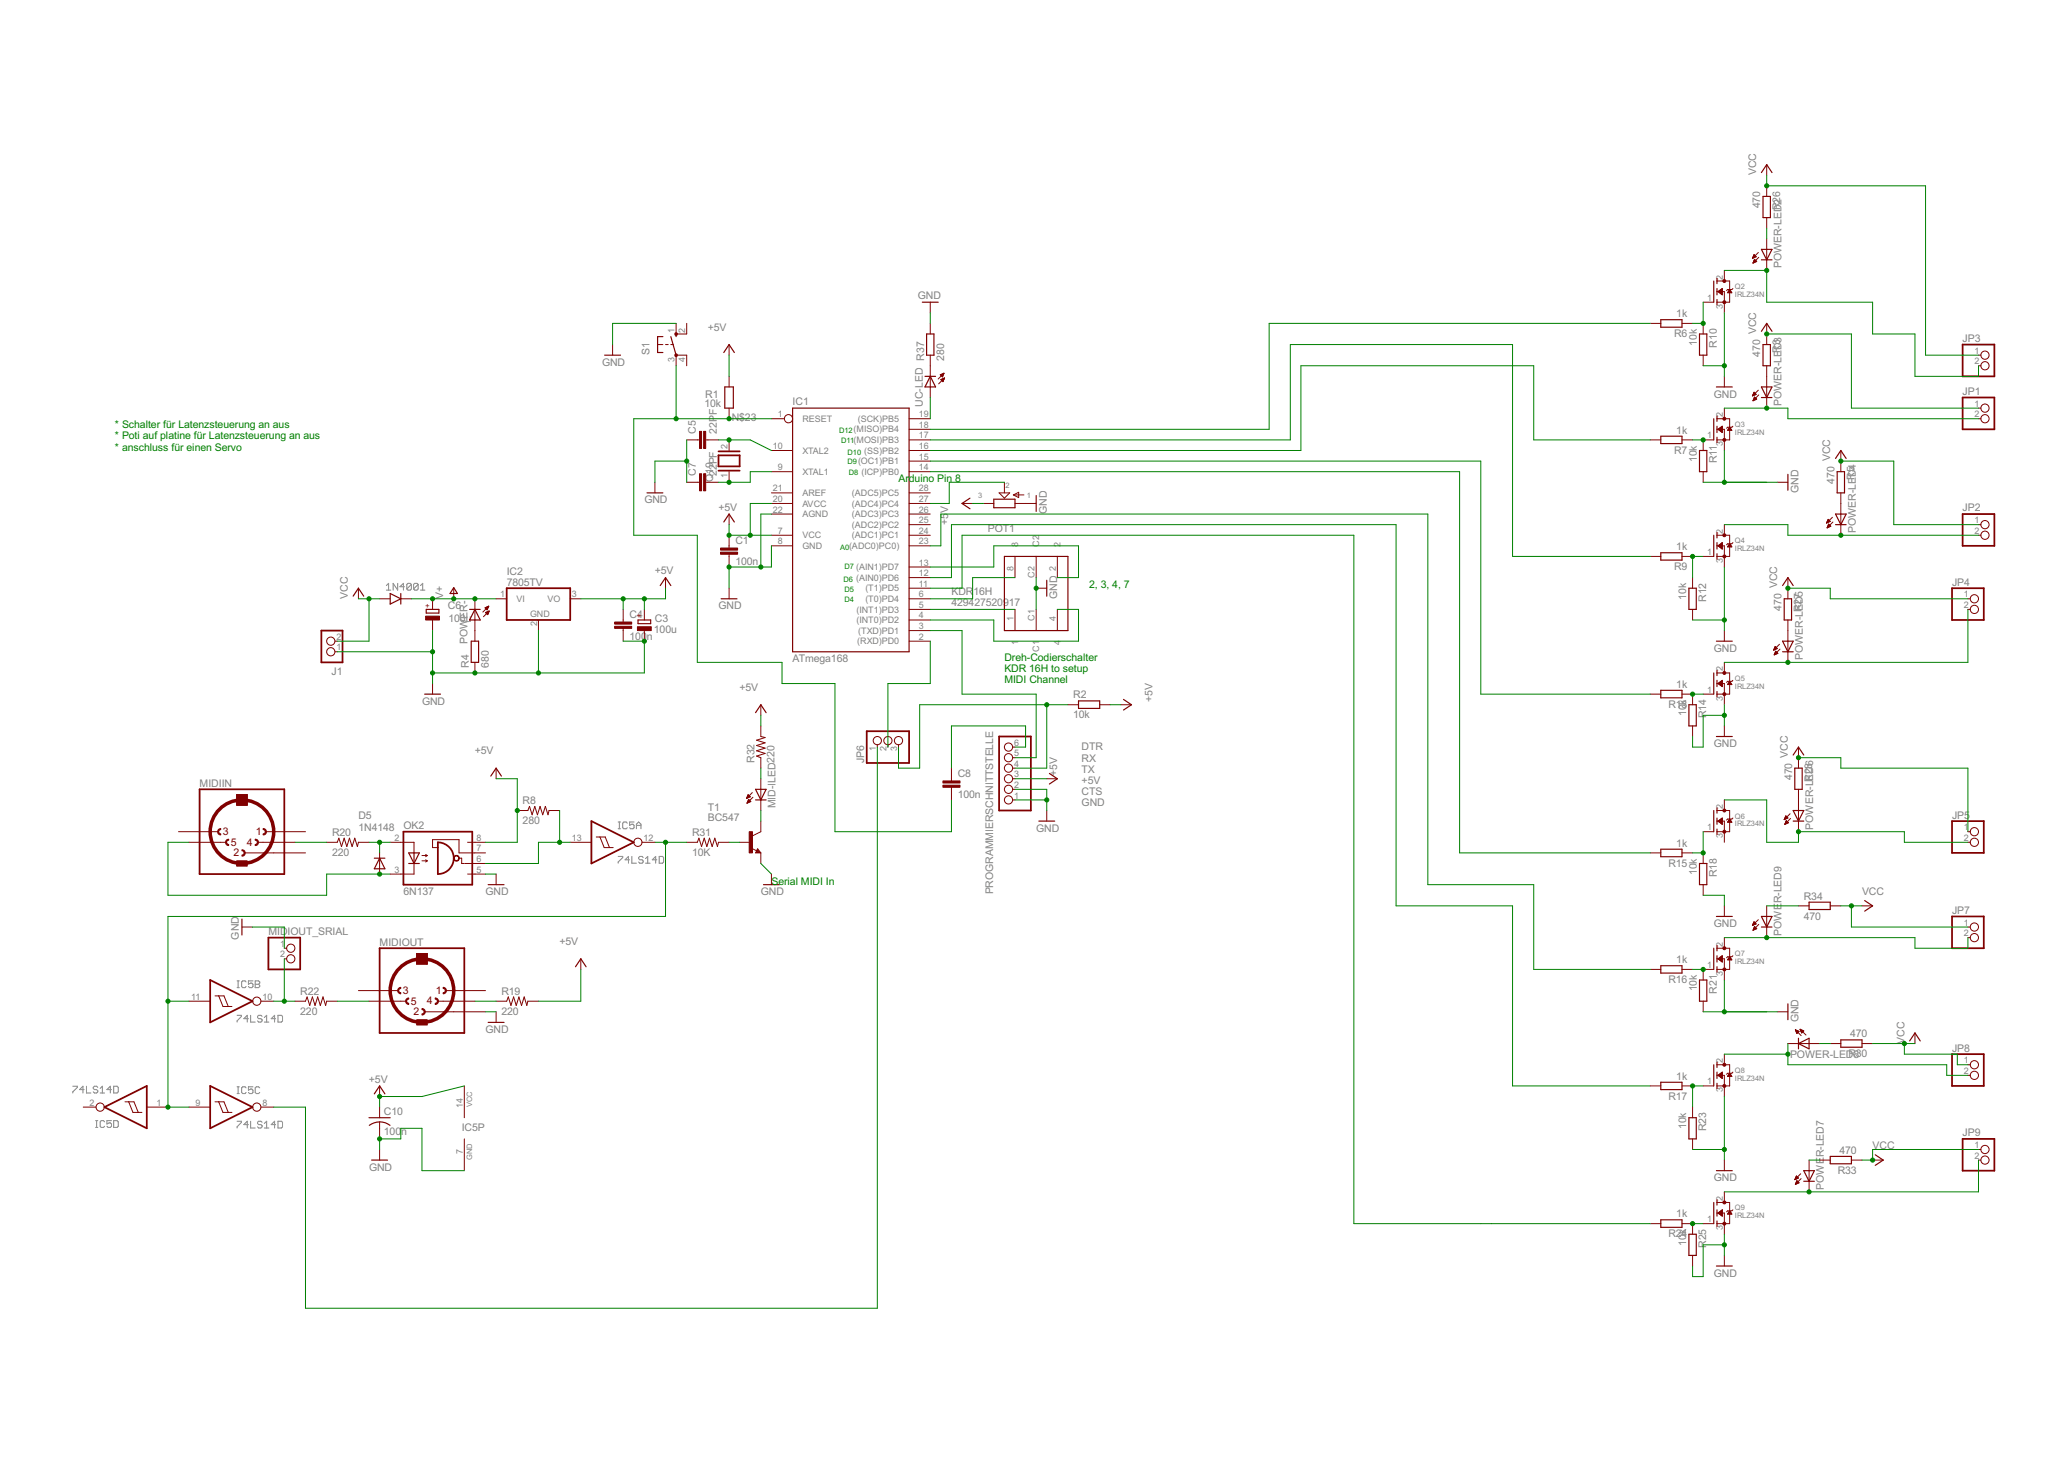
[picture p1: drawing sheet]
<svg xmlns="http://www.w3.org/2000/svg" width="297mm" height="210mm" viewBox="0 0 297 210" stroke-linecap="round" stroke-linejoin="round" font-family="sans-serif">
<defs><g id="words">
<g font-size="1.7" fill="#808080">
<text x="252.7" y="25.2" transform="rotate(-90 252.7 25.2)">VCC</text>
<text x="253.3" y="30" transform="rotate(-90 253.3 30)">470</text>
<text x="256.2" y="28.3" transform="rotate(-90 256.2 28.3)">6</text>
<text x="256.4" y="38.6" transform="rotate(-90 256.4 38.6)">POWER-LEDR2</text>
<text x="101.9" y="47.6">+5V</text>
<text x="132.1" y="43">GND</text>
<text x="241.2" y="45.6">1k</text>
<text x="86.6" y="52.6">GND</text>
<text x="93.5" y="51.1" transform="rotate(-90 93.5 51.1)">S1</text>
<text x="135.9" y="51.9" transform="rotate(-90 135.9 51.9)">280</text>
<text x="240.9" y="48.5">R6</text>
<text x="244.2" y="49.7" transform="rotate(-90 244.2 49.7)">10k</text>
<text x="247.1" y="50" transform="rotate(-90 247.1 50)">R10</text>
<text x="252.7" y="48.1" transform="rotate(-90 252.7 48.1)">VCC</text>
<text x="253.3" y="51.3" transform="rotate(-90 253.3 51.3)">470</text>
<text x="282.4" y="49.2">JP3</text>
<text x="101.4" y="58.6">10k</text>
<text x="101.5" y="57.2">R1</text>
<text x="114.1" y="58.3">IC1</text>
<text x="132.8" y="58.5" transform="rotate(-90 132.8 58.5)">UC-LED R37</text>
<text x="246.6" y="57.2">GND</text>
<text x="256.4" y="58.4" transform="rotate(-90 256.4 58.4)">POWER-LERD3</text>
<text x="282.4" y="56.8">JP1</text>
<text x="100.1" y="62.4" transform="rotate(-90 100.1 62.4)">C5</text>
<text x="103.2" y="62.4" transform="rotate(-90 103.2 62.4)">22PF</text>
<text x="105.3" y="60.6">N$23</text>
<text x="240.9" y="65.2">R7</text>
<text x="241.2" y="62.4">1k</text>
<text x="100.1" y="68.5" transform="rotate(-90 100.1 68.5)">C7</text>
<text x="102.6" y="69.4" transform="rotate(-90 102.6 69.4)">Q19</text>
<text x="103.2" y="68.5" transform="rotate(-90 103.2 68.5)">22PF</text>
<text x="244.2" y="66.5" transform="rotate(-90 244.2 66.5)">10k</text>
<text x="247.1" y="66.7" transform="rotate(-90 247.1 66.7)">R11</text>
<text x="258.8" y="70.9" transform="rotate(-90 258.8 70.9)">GND</text>
<text x="263.4" y="66.3" transform="rotate(-90 263.4 66.3)">VCC</text>
<text x="264" y="69.6" transform="rotate(-90 264 69.6)">470</text>
<text x="92.7" y="72.4">GND</text>
<text x="103.4" y="73.5">+5V</text>
<text x="136.5" y="75.5" transform="rotate(-90 136.5 75.5)">+5</text>
<text x="136.5" y="73.8" transform="rotate(-90 136.5 73.8)">V</text>
<text x="142.2" y="76.5">POT1</text>
<text x="150.6" y="74" transform="rotate(-90 150.6 74)">GND</text>
<text x="267.1" y="76.7" transform="rotate(-90 267.1 76.7)">POWER-LERD54</text>
<text x="282.4" y="73.6">JP2</text>
<text x="72.9" y="82.7">IC2</text>
<text x="94.2" y="82.6">+5V</text>
<text x="105.8" y="81.3">100n</text>
<text x="105.8" y="78.3">C1</text>
<text x="240.9" y="82">R9</text>
<text x="241.2" y="79.1">1k</text>
<text x="50.1" y="86.1" transform="rotate(-90 50.1 86.1)">VCC</text>
<text x="63.8" y="86.1" transform="rotate(-90 63.8 86.1)">V+</text>
<text x="64.5" y="87.7">C6</text>
<text x="64.5" y="89.5">100u</text>
<text x="72.9" y="84.2">7805TV</text>
<text x="90.6" y="89">C4</text>
<text x="94.3" y="89.5">C3</text>
<text x="103.4" y="87.7">GND</text>
<text x="136.9" y="87.2">429427520917</text>
<text x="136.9" y="85.5">KDR</text>
<text x="140.1" y="85.5">16H</text>
<text x="152.2" y="86.1" transform="rotate(-90 152.2 86.1)">GND</text>
<text x="242.7" y="86.3" transform="rotate(-90 242.7 86.3)">10k</text>
<text x="245.5" y="86.6" transform="rotate(-90 245.5 86.6)">R12</text>
<text x="255.8" y="84.6" transform="rotate(-90 255.8 84.6)">VCC</text>
<text x="256.4" y="87.9" transform="rotate(-90 256.4 87.9)">470</text>
<text x="259.4" y="87.9" transform="rotate(-90 259.4 87.9)">ED5</text>
<text x="280.9" y="84.2">JP4</text>
<text x="67.3" y="92.7" transform="rotate(-90 67.3 92.7)">POWER-</text>
<text x="90.6" y="92">100n</text>
<text x="94.1" y="91">100u</text>
<text x="114.1" y="95.3">ATmega168</text>
<text x="246.6" y="93.8">GND</text>
<text x="259.4" y="95" transform="rotate(-90 259.4 95)">POWER-LR27</text>
<text x="47.7" y="97.1">J1</text>
<text x="60.7" y="101.4">GND</text>
<text x="67.5" y="96" transform="rotate(-90 67.5 96)">R4</text>
<text x="70.3" y="96" transform="rotate(-90 70.3 96)">680</text>
<text x="106.4" y="99.4">+5V</text>
<text x="154.4" y="100.5">R2</text>
<text x="165.9" y="101" transform="rotate(-90 165.9 101)">+5V</text>
<text x="240.1" y="101.8">R13</text>
<text x="241.2" y="98.9">1k</text>
<text x="154.4" y="103.4">10k</text>
<text x="155.7" y="108">DTR</text>
<text x="242.7" y="103" transform="rotate(-90 242.7 103)">10k</text>
<text x="245.5" y="103.3" transform="rotate(-90 245.5 103.3)">R14</text>
<text x="246.6" y="107.5">GND</text>
<text x="28.7" y="113.2">MIDIIN</text>
<text x="68.3" y="108.5">+5V</text>
<text x="108.6" y="109.8" transform="rotate(-90 108.6 109.8)">R32</text>
<text x="124.4" y="109.8" transform="rotate(-90 124.4 109.8)">JP6</text>
<text x="137.8" y="111.8">C8</text>
<text x="152.2" y="111.7" transform="rotate(-90 152.2 111.7)">+5V</text>
<text x="155.7" y="109.6">RX</text>
<text x="155.7" y="111.2">TX</text>
<text x="155.7" y="112.8">+5V</text>
<text x="257.3" y="109" transform="rotate(-90 257.3 109)">VCC</text>
<text x="257.9" y="112.2" transform="rotate(-90 257.9 112.2)">470</text>
<text x="261" y="112.3" transform="rotate(-90 261 112.3)">ED6</text>
<text x="51.6" y="119.5">1N4148</text>
<text x="51.6" y="117.9">D5</text>
<text x="58.1" y="119.3">OK2</text>
<text x="75.2" y="118.6">280</text>
<text x="75.2" y="115.7">R8</text>
<text x="101.9" y="118.1">BC547</text>
<text x="101.9" y="116.6">T1</text>
<text x="111.6" y="116.3" transform="rotate(-90 111.6 116.3)">MID-ILED220</text>
<text x="137.8" y="114.9">100n</text>
<text x="149.1" y="119.7">GND</text>
<text x="155.7" y="114.4">CTS</text>
<text x="155.7" y="116">GND</text>
<text x="261" y="119.4" transform="rotate(-90 261 119.4)">POWER-LR28</text>
<text x="280.9" y="117.8">JP5</text>
<text x="47.8" y="123.2">220</text>
<text x="47.8" y="120.3">R20</text>
<text x="99.6" y="123.2">10K</text>
<text x="99.6" y="120.3">R31</text>
<text x="240.1" y="124.7">R15</text>
<text x="241.2" y="121.8">1k</text>
<text x="244.2" y="125.9" transform="rotate(-90 244.2 125.9)">10k</text>
<text x="58.1" y="128.8">6N137</text>
<text x="69.9" y="128.8">GND</text>
<text x="109.5" y="128.8">GND</text>
<text x="142.9" y="128.7" transform="rotate(-90 142.9 128.7)">PROGRAMMIERSCHNITTSTELLE</text>
<text x="247.1" y="126.2" transform="rotate(-90 247.1 126.2)">R18</text>
<text x="256.4" y="130" transform="rotate(-90 256.4 130)">R-LED9</text>
<text x="259.6" y="129.4">R34</text>
<text x="268" y="128.8">VCC</text>
<text x="280.9" y="131.5">JP7</text>
<text x="34.4" y="135.2" transform="rotate(-90 34.4 135.2)">GND</text>
<text x="38.6" y="134.5">MID</text>
<text x="41.4" y="134.5">IOUT_SRIAL</text>
<text x="54.6" y="136">MIDIOUT</text>
<text x="80.5" y="136">+5V</text>
<text x="246.6" y="133.4">GND</text>
<text x="256.4" y="134.6" transform="rotate(-90 256.4 134.6)">POWE</text>
<text x="259.6" y="132.3">470</text>
<text x="43.2" y="143.1">R22</text>
<text x="72.2" y="143.1">R19</text>
<text x="240.1" y="141.4">R16</text>
<text x="241.2" y="138.5">1k</text>
<text x="244.2" y="142.6" transform="rotate(-90 244.2 142.6)">10k</text>
<text x="247.1" y="143" transform="rotate(-90 247.1 143)">R21</text>
<text x="43.2" y="146">220</text>
<text x="69.9" y="148.6">GND</text>
<text x="72.2" y="146">220</text>
<text x="258.8" y="147.1" transform="rotate(-90 258.8 147.1)">GND</text>
<text x="266.3" y="149.2">470</text>
<text x="53.1" y="155.8">+5V</text>
<text x="241.2" y="155.3">1k</text>
<text x="257.6" y="152.3">POWER-LEDR830</text>
<text x="274.1" y="150.1" transform="rotate(-90 274.1 150.1)">VCC</text>
<text x="280.9" y="151.3">JP8</text>
<text x="55.2" y="160.4">C10</text>
<text x="240.1" y="158.2">R17</text>
<text x="55.2" y="163.3">100n</text>
<text x="66.4" y="162.7">IC5P</text>
<text x="242.7" y="162.5" transform="rotate(-90 242.7 162.5)">10k</text>
<text x="245.5" y="162.8" transform="rotate(-90 245.5 162.8)">R23</text>
<text x="264.7" y="166">470</text>
<text x="269.5" y="165.4">VCC</text>
<text x="282.4" y="163.5">JP9</text>
<text x="53.1" y="168.4">GND</text>
<text x="246.6" y="169.9">GND</text>
<text x="262.5" y="171.2" transform="rotate(-90 262.5 171.2)">POWER-LED7</text>
<text x="264.5" y="168.9">R33</text>
<text x="240.1" y="178">R24</text>
<text x="241.2" y="175.1">1k</text>
<text x="242.7" y="179.2" transform="rotate(-90 242.7 179.2)">10k</text>
<text x="245.5" y="179.5" transform="rotate(-90 245.5 179.5)">R25</text>
<text x="246.6" y="183.7">GND</text>
</g>
<g font-size="1.7" fill="#008000">
<text x="16.5" y="61.6">* Schalter für Latenzsteuerung an aus</text>
<text x="16.5" y="63.2">* Poti auf platine für Latenzsteuerung an aus</text>
<text x="16.5" y="64.8">* anschluss für einen Servo</text>
<text x="129.3" y="69.4">Arduino Pin</text>
<text x="137.5" y="69.4">8</text>
<text x="156.7" y="84.6">2, 3, 4, 7</text>
<text x="144.5" y="95.1">Dreh-Codierschalter</text>
<text x="144.5" y="96.7">KDR 16H to setup</text>
<text x="144.5" y="98.3">MIDI Channel</text>
<text x="111" y="127.3">Serial MIDI In</text>
</g>
<g font-size="1.7" fill="#800000">
<text x="32.1" y="120.1">3</text>
<text x="33.2" y="121.7">5</text>
<text x="33.6" y="123.2">2</text>
<text x="35.5" y="121.6">4</text>
<text x="36.8" y="120.1">1</text>
<text x="58" y="143">3</text>
<text x="62.7" y="143">1</text>
<text x="59.1" y="144.6">5</text>
<text x="59.5" y="146">2</text>
<text x="61.4" y="144.5">4</text>
</g>
<g font-size="1.4" fill="#808080">
<text x="247.9" y="40.2" transform="rotate(-90 247.9 40.2)">2</text>
<text x="97.1" y="47.8" transform="rotate(-90 97.1 47.8)">1</text>
<text x="98.6" y="47.8" transform="rotate(-90 98.6 47.8)">2</text>
<text x="245.7" y="43.3">1</text>
<text x="247.9" y="44.4" transform="rotate(-90 247.9 44.4)">3</text>
<text x="97.1" y="52" transform="rotate(-90 97.1 52)">3</text>
<text x="98.6" y="52" transform="rotate(-90 98.6 52)">4</text>
<text x="284.1" y="50.9">1</text>
<text x="284.1" y="52.4">2</text>
<text x="284.1" y="58.5">1</text>
<text x="104.7" y="64.6" transform="rotate(-90 104.7 64.6)">2</text>
<text x="111.2" y="64.6">10</text>
<text x="111.9" y="60">1</text>
<text x="115.5" y="65.3">XTAL2</text>
<text x="115.5" y="60.7">RESET</text>
<text x="122.8" y="62.2">(MISO)PB4</text>
<text x="122.8" y="63.7">(MOSI)PB3</text>
<text x="123.5" y="60.7">(SCK)PB5</text>
<text x="124.4" y="65.3">(SS)PB2</text>
<text x="132.2" y="60">19</text>
<text x="132.2" y="61.6">18</text>
<text x="132.2" y="63.1">17</text>
<text x="132.2" y="64.6">16</text>
<text x="245.7" y="63.1">1</text>
<text x="247.9" y="64.2" transform="rotate(-90 247.9 64.2)">3</text>
<text x="247.9" y="60" transform="rotate(-90 247.9 60)">2</text>
<text x="284.1" y="60">2</text>
<text x="104.7" y="68.8" transform="rotate(-90 104.7 68.8)">1</text>
<text x="111.2" y="70.7">21</text>
<text x="111.9" y="67.6">9</text>
<text x="115.5" y="71.4">AREF</text>
<text x="115.5" y="68.3">XTAL1</text>
<text x="122.6" y="71.4">(ADC5)PC5</text>
<text x="123.5" y="66.8">(OC1)PB1</text>
<text x="124" y="68.3">(ICP)PB0</text>
<text x="132.2" y="70.7">28</text>
<text x="132.2" y="66.1">15</text>
<text x="132.2" y="67.6">14</text>
<text x="111.2" y="72.2">20</text>
<text x="111.2" y="73.7">22</text>
<text x="111.9" y="76.8">7</text>
<text x="115.5" y="77.5">VCC</text>
<text x="115.5" y="72.9">AVCC</text>
<text x="115.5" y="74.4">AGND</text>
<text x="122.6" y="72.9">(ADC4)PC4</text>
<text x="122.6" y="74.4">(ADC3)PC3</text>
<text x="122.6" y="75.9">(ADC2)PC2</text>
<text x="122.6" y="77.5">(ADC1)PC1</text>
<text x="132.2" y="72.2">27</text>
<text x="132.2" y="73.7">26</text>
<text x="132.2" y="75.3">25</text>
<text x="132.2" y="76.8">24</text>
<text x="247.9" y="76.8" transform="rotate(-90 247.9 76.8)">2</text>
<text x="284.1" y="75.3">1</text>
<text x="284.1" y="76.8">2</text>
<text x="111.9" y="78.3">8</text>
<text x="115.5" y="79">GND</text>
<text x="122.2" y="79">(ADC0)PC0)</text>
<text x="123.2" y="82">(AIN1)PD7</text>
<text x="123.2" y="83.6">(AIN0)PD6</text>
<text x="132.2" y="78.3">23</text>
<text x="132.2" y="81.4">13</text>
<text x="132.2" y="82.9">12</text>
<text x="145.9" y="82.2" transform="rotate(-90 145.9 82.2)">8</text>
<text x="146.5" y="78.6" transform="rotate(-90 146.5 78.6)">8</text>
<text x="148.9" y="83.1" transform="rotate(-90 148.9 83.1)">C2</text>
<text x="149.6" y="78.6" transform="rotate(-90 149.6 78.6)">C2</text>
<text x="151.9" y="82.2" transform="rotate(-90 151.9 82.2)">2</text>
<text x="152.6" y="78.6" transform="rotate(-90 152.6 78.6)">2</text>
<text x="245.7" y="79.8">1</text>
<text x="247.9" y="81" transform="rotate(-90 247.9 81)">3</text>
<text x="72" y="85.9">1</text>
<text x="74.3" y="86.6">VI</text>
<text x="76.3" y="88.7">GND</text>
<text x="78.8" y="86.6">VO</text>
<text x="82.3" y="85.9">3</text>
<text x="123.3" y="88.1">(INT1)PD3</text>
<text x="123.3" y="89.6">(INT0)PD2</text>
<text x="124.5" y="85.1">(T1)PD5</text>
<text x="124.5" y="86.6">(T0)PD4</text>
<text x="132.2" y="84.4">11</text>
<text x="132.2" y="85.9">6</text>
<text x="132.2" y="87.5">5</text>
<text x="132.2" y="89">4</text>
<text x="145.9" y="89.3" transform="rotate(-90 145.9 89.3)">1</text>
<text x="148.9" y="89.3" transform="rotate(-90 148.9 89.3)">C1</text>
<text x="151.9" y="89.3" transform="rotate(-90 151.9 89.3)">4</text>
<text x="282.6" y="85.9">1</text>
<text x="282.6" y="87.5">2</text>
<text x="48.4" y="93.5">1</text>
<text x="48.4" y="92">2</text>
<text x="77.3" y="90.1" transform="rotate(-90 77.3 90.1)">2</text>
<text x="123.4" y="92.7">(RXD)PD0</text>
<text x="123.5" y="91.2">(TXD)PD1</text>
<text x="132.2" y="90.5">3</text>
<text x="132.2" y="92">2</text>
<text x="146.5" y="92.8" transform="rotate(-90 146.5 92.8)">1</text>
<text x="149.6" y="93.8" transform="rotate(-90 149.6 93.8)">C1</text>
<text x="152.6" y="92.8" transform="rotate(-90 152.6 92.8)">4</text>
<text x="245.7" y="99.6">1</text>
<text x="247.9" y="100.8" transform="rotate(-90 247.9 100.8)">3</text>
<text x="247.9" y="96.6" transform="rotate(-90 247.9 96.6)">2</text>
<text x="145.9" y="107.3">6</text>
<text x="126" y="108.1" transform="rotate(-90 126 108.1)">1</text>
<text x="127.6" y="108.1" transform="rotate(-90 127.6 108.1)">2</text>
<text x="129.1" y="108.1" transform="rotate(-90 129.1 108.1)">3</text>
<text x="145.9" y="113.4">2</text>
<text x="145.9" y="111.8">3</text>
<text x="145.9" y="110.3">4</text>
<text x="145.9" y="108.8">5</text>
<text x="145.9" y="114.9">1</text>
<text x="245.7" y="119.4">1</text>
<text x="247.9" y="116.4" transform="rotate(-90 247.9 116.4)">2</text>
<text x="282.6" y="119.4">1</text>
<text x="56.8" y="121">2</text>
<text x="56.8" y="125.5">3</text>
<text x="68.6" y="124">6</text>
<text x="68.6" y="121">8</text>
<text x="68.6" y="125.5">5</text>
<text x="68.6" y="122.5">7</text>
<text x="82.3" y="121">13</text>
<text x="92.6" y="121">12</text>
<text x="247.9" y="120.6" transform="rotate(-90 247.9 120.6)">3</text>
<text x="282.6" y="121">2</text>
<text x="40.3" y="136.2">1</text>
<text x="40.3" y="137.7">2</text>
<text x="247.9" y="136.2" transform="rotate(-90 247.9 136.2)">2</text>
<text x="282.6" y="133.2">1</text>
<text x="282.6" y="134.7">2</text>
<text x="27.5" y="143.8">11</text>
<text x="37.8" y="143.8">10</text>
<text x="245.7" y="139.3">1</text>
<text x="247.9" y="140.4" transform="rotate(-90 247.9 140.4)">3</text>
<text x="247.9" y="153" transform="rotate(-90 247.9 153)">2</text>
<text x="282.6" y="153">1</text>
<text x="282.6" y="154.5">2</text>
<text x="12.9" y="159.1">2</text>
<text x="22.5" y="159.1">1</text>
<text x="28.1" y="159.1">9</text>
<text x="37.8" y="159.1">8</text>
<text x="66.6" y="159.4" transform="rotate(-90 66.6 159.4)">14</text>
<text x="245.7" y="156">1</text>
<text x="247.9" y="157.2" transform="rotate(-90 247.9 157.2)">3</text>
<text x="66.6" y="166" transform="rotate(-90 66.6 166)">7</text>
<text x="284.1" y="165.2">1</text>
<text x="284.1" y="166.7">2</text>
<text x="247.9" y="172.8" transform="rotate(-90 247.9 172.8)">2</text>
<text x="245.7" y="175.8">1</text>
<text x="247.9" y="177" transform="rotate(-90 247.9 177)">3</text>
</g>
<g font-size="1.2" fill="#808080">
<text x="249.7" y="41.6">Q2</text>
<text x="249.7" y="42.7">IRLZ34N</text>
<text x="249.7" y="62.5">IRLZ34N</text>
<text x="249.7" y="61.4">Q3</text>
<text x="140.8" y="71.7">3</text>
<text x="144.7" y="70.1">2</text>
<text x="147.8" y="71.7">1</text>
<text x="249.7" y="79.3">IRLZ34N</text>
<text x="249.7" y="78.1">Q4</text>
<text x="249.7" y="99.1">IRLZ34N</text>
<text x="249.7" y="98">Q5</text>
<text x="249.7" y="118.9">IRLZ34N</text>
<text x="249.7" y="117.8">Q6</text>
<text x="249.7" y="137.6">Q7</text>
<text x="249.7" y="138.7">IRLZ34N</text>
<text x="249.7" y="155.5">IRLZ34N</text>
<text x="249.7" y="154.3">Q8</text>
<text x="68" y="159.3" transform="rotate(-90 68 159.3)">VCC</text>
<text x="68" y="166.9" transform="rotate(-90 68 166.9)">GND</text>
<text x="249.7" y="175.3">IRLZ34N</text>
<text x="249.7" y="174.1">Q9</text>
</g>
<g font-size="1.2" fill="#008000">
<text x="120.8" y="62.2">D12</text>
<text x="121.1" y="63.7">D11</text>
<text x="122" y="65.4">D10</text>
<text x="122" y="66.8">D9</text>
<text x="122.1" y="68.3">D8</text>
<text x="120.9" y="79.1">A0</text>
<text x="121.4" y="83.7">D6</text>
<text x="121.5" y="81.9">D7</text>
<text x="121.5" y="86.6">D4</text>
<text x="121.5" y="85.2">D5</text>
</g>
<g font-size="1.2" fill="#800000">
<text x="61.9" y="87.4" transform="rotate(-90 61.9 87.4)">+</text>
<text x="92.4" y="88.9" transform="rotate(-90 92.4 88.9)">+</text>
</g>
</g></defs>
<g fill="none" stroke="#808080" stroke-width=".14">
<path d="M55.6 84.2l.3-.3v1M55.6 84.9h.6M57.2 83.9v1l-.6-1v1M58.2 84.4h-.6l.5-.5v1M59.2 84.1v.6l-.2 .2h-.3l-.2-.2M59.2 84.1l-.2-.2h-.3l-.2 .2v.6M59.2 84.1l-.7 .6M60.2 84.1v.6l-.2 .2h-.3l-.2-.2M60.2 84.1l-.2-.2h-.3l-.2 .2v.6M60.2 84.1l-.7 .6M60.5 84.9h.7M60.5 84.2l.3-.3v1"/>
<path d="M89 119.2h.3M89 118.3h.3M89.1 118.3v.9M90.3 118.4l-.2-.1h-.3l-.2 .1v.7l.2 .1h.3l.2-.1M91.2 118.3h-.6v.4l.3-.1h.2l.1 .1v.4l-.1 .1h-.3l-.2-.1M91.6 119.2v-.6l.3-.3 .3 .3v.6M91.6 118.7h.6M89 123.2h.6v.2l-.6 .6v.2M90.6 123.7h-.6l.4-.5v1M90.9 123.2v1h.7M92.6 123.4l-.2-.2h-.3l-.2 .2 .2 .3h.3l.2 .2-.2 .3h-.3l-.2-.2M92.9 124.2h.7"/>
<path d="M92.9 123.5l.3-.3v1M94.5 123.7h-.6l.5-.5v1M94.9 123.2h.5l.1 .2v.6l-.1 .2h-.5zM10.5 156.3h.6v.1l-.6 .7v.1M12.1 156.8h-.6l.4-.5v.9M12.4 156.3v.9h.7M14.1 156.4l-.2-.1h-.3l-.2 .3 .2 .2h.3l.2 .3-.2 .1h-.3l-.2-.1M14.4 157.2h.6M14.4 156.6l.3-.3v.9M16 156.8h-.6l.5-.5v.9M16.4 156.3h.4l.2 .1v.7l-.2 .1h-.4zM34.1 146.1h.7v.1l-.7 .7v.1"/>
<path d="M34.1 142.1h.3M34.1 141.1h.3M34.1 157.3h.3M34.1 156.4h.3M34.3 141.1v1M34.3 156.4v.9M35.4 141.3l-.1-.2h-.4l-.1 .2v.6l.1 .2h.4l.1-.2M35.4 156.5l-.1-.1h-.4l-.1 .1v.7l.1 .1h.4l.1-.1M35.8 146.6h-.7l.5-.5v.9M36.1 146.1v.9h.6M36.4 141.1h-.6v.5l.3-.2h.1l.2 .2v.3l-.2 .2h-.3l-.1-.2M36.4 156.4h-.6v.4l.3-.1h.1l.2 .1v.4l-.2 .1h-.3l-.1-.1"/>
<path d="M36.7 141.1h.5l.2 .2v.1l-.2 .2 .2 .3-.2 .2h-.5zM36.7 141.6h.5M37.4 156.5l-.2-.1h-.3l-.2 .1v.7l.2 .1h.3l.2-.1M37.7 146.2l-.2-.1h-.3l-.1 .1v.2l.1 .2h.3l.2 .1v.2l-.2 .1h-.3l-.1-.1M38 147h.7M38 146.4l.4-.3v.9M39.7 146.6h-.7l.5-.5v.9M40 146.1h.5l.2 .1v.7l-.2 .1h-.5zM13.8 162.2h.3M13.8 161.2h.3M13.9 161.2v1M15 161.4l-.1-.2h-.3l-.2 .2v.6l.2 .2h.3l.1-.2"/>
<path d="M16 161.2h-.6v.5l.3-.2h.2l.1 .2v.3l-.1 .2h-.3l-.2-.2M16.4 161.2h.4l.2 .2v.6l-.2 .2h-.4zM34.1 161.3h.7v.2l-.7 .6v.2M35.8 161.8h-.7l.5-.5v1M36.1 161.3v1h.6M37.7 161.5l-.2-.2h-.3l-.1 .2v.1l.1 .2h.3l.2 .1v.2l-.2 .2h-.3l-.1-.2M38 161.6l.4-.3v1M38 162.3h.7M39.7 161.8h-.7l.5-.5v1M40 161.3h.5l.2 .2v.6l-.2 .2h-.5z"/>
</g>
<g fill="none" stroke="#800000" stroke-width=".17">
<path d="M253.5 35.9h1.5l-.7 1.5zM253.5 37.4h1.5M253.5 24.8l.8-1.1 .7 1.1M253.7 28.3h1.1v3h-1.1zM87 51.1h2.3M95.4 48.4h-.8v2.3h.8M96.5 48.4l.8 2.7M97.3 48v.4M104.2 50.7l.7-1.1 .8 1.1M104.3 55.7h1.2v3h-1.2zM114.1 58.7h16.7v35.1h-16.7zM132.7 43.5h2.3"/>
<path d="M133.1 54.1h1.5M133.3 48h1.1v3.1h-1.1zM133.9 54.1l.7 1.6h-1.5zM239 46h3.1v1.1h-3.1zM244.6 48h1v3.1h-1zM246.6 40.4v3.1M247 55.7h2.3M247.1 40v.8M247.1 41.5v.9M247.1 43.1v.8M247.1 59.9v.7M253.5 55.7h1.5l-.7 1.5z"/>
<path d="M253.5 57.2h1.5M253.5 47.7l.8-1.2 .7 1.2M253.7 49.6h1.1v3h-1.1zM93.1 70.9h2.3M104.2 75.1l.7-1.1 .8 1.1M139.6 71.7l-1.1 .7 1.1 .8M143 71.8h3.1v1.2h-3.1zM149.1 71.3v2.3M239 62.8h3.1v1h-3.1zM239 79.5h3.1v1.1h-3.1zM244.6 64.8h1v3.1h-1zM246.6 60.2v3.1"/>
<path d="M246.6 77v3.1M247.1 61.3v.9M247.1 62.9v.8M247.1 76.6v.8M247.1 78.1v.9M247.1 79.7v.7M257.3 68.2v2.3M264.2 74h1.5l-.8 1.5zM264.2 75.5h1.5M264.2 66l.7-1.2 .8 1.2M264.4 67.9h1.1v3h-1.1zM50.8 85.8l.8-1.2 .7 1.2"/>
<path d="M56.2 85.4l1.5 .7-1.5 .8zM57.7 85.4v1.5M61.1 99.9h2.3M61.3 87.7h1.9v.5h-1.9zM65.3 84.5l.5 .9h-1zM67.6 87.7h1.5M67.8 92.2h1.1v3.1h-1.1zM68.3 87.7l.8 1.5h-1.5zM91.8 89.2h1.8v.5h-1.8zM95 84.2l.8-1.1 .7 1.1M103.8 86.1h2.3M144.5 80.1h9.2v10.6h-9.2z"/>
<path d="M150.6 83.5v2.3M239 99.3h3.1v1.1h-3.1zM243.1 84.6h1v3.1h-1zM246.6 96.8v3.1M247 92.2h2.3M247.1 96.4v.8M247.1 97.9v.9M247.1 99.5v.7M256.5 93.8h1.6M256.5 92.2h1.6l-.8 1.6zM256.5 84.2l.8-1.1 .8 1.1M256.8 86.1h1v3.1h-1z"/>
<path d="M70.6 111.7l.8-1.2 .8 1.2M108.7 113.6h1.6l-.8 1.5zM108.7 115.1h1.6M108.7 102.5l.8-1.1 .8 1.1M149.5 118.1h2.3M151 111.3l1.2 .7-1.2 .8M155.2 100.8h3.1v1.1h-3.1zM161.7 100.6l1.1 .8-1.1 .8M243.1 101.4h1v3h-1zM246.6 116.6v3.1M247 106h2.3M247.1 116.2v.8"/>
<path d="M247.1 117.7v.9M247.1 119.3v.7M258.1 118.1h1.5M258.1 116.6h1.5l-.8 1.5zM258.1 108.6l.7-1.1 .8 1.1M258.3 110.5h1.1v3.1h-1.1zM34.8 132.2v2.3M53.9 123.5h1.5M54.6 123.5l.8 1.5h-1.5zM58.8 122.7h1.5l-.7 1.5zM58.8 124.2h1.5M59.6 122.7v1.5"/>
<path d="M70.3 127.3h2.2M82.8 139.1l.8-1.2 .7 1.2M109 122.4l.1 .2h-.2l.1-.3 .3 .3h-.4M109.9 127.3h2.3M239 122.2h3.1v1.1h-3.1zM239 138.9h3.1v1.1h-3.1zM244.6 124.2h1v3.1h-1zM246.6 136.4v3.1M247 131.8h2.3M247.1 136v.8M247.1 137.5v.9M247.1 139.1v.7"/>
<path d="M253.5 131.8h1.5l-.7 1.6zM253.5 133.4h1.5M260.3 129.8h3.1v1.1h-3.1zM268.4 129.6l1.1 .7-1.1 .8M53.9 157.4l.7-1.2 .8 1.2M70.3 147.1h2.2M239 155.7h3.1v1.1h-3.1zM244.6 141h1v3h-1zM246.6 153.2v3M247.1 152.8v.8M247.1 154.2v1M247.1 155.9v.7"/>
<path d="M257.3 144.4v2.3M258.8 150.1l1.5-.7v1.5zM258.8 149.4v1.5M264.9 149.6h3.1v1.1h-3.1zM274.8 149.8l.8-1.2 .8 1.2M53.1 160.8h3.1M53.1 161.9a2.45 2.45 0 0 1 3 0M53.5 166.9h2.3M239 175.5h3.1v1.1h-3.1zM243.1 160.8h1v3.1h-1zM243.1 177.6h1v3h-1zM246.6 173v3"/>
<path d="M247 168.4h2.3M247.1 172.6v.8M247.1 174.1v.9M247.1 175.7v.7M259.6 168.4h1.5l-.8 1.5zM259.6 169.9h1.5M263.4 166.4h3v1h-3zM269.9 166.1l1.1 .8-1.1 .8M247 182.1h2.3"/>
</g>
<g fill="none" stroke="#800000" stroke-width=".14">
<path d="M248.2 38.9v1.5M252.2 37.1h.1M252.2 37.1h.3M252.3 37h.3M252.3 37.8h.1M252.3 36.9h.4M252.3 37.8h.2M252.3 37.7h.3M252.3 36.8h.3M252.4 36.8h.2M252.4 37.7h.3M252.4 36.7h.1"/>
<path d="M252.4 37.6h.4M252.4 37.5h.3M252.4 36.6l-.2 .6M252.4 36.6l.3 .3M252.4 36.6h.1M252.5 37.4h.1M252.5 37.3l.3 .3-.5 .2zM252.7 36.9l-.5 .3M253 36.3l-.8 .9M253.1 37l-.8 .8M254.3 23.7v1.5M254.3 26.7v1.6"/>
<path d="M254.3 31.3v1.5M254.3 34.4v4.5M88.2 49.6v1.5M94.6 49.6h.8M95.8 49.6h.4M96.5 49.6h.4M97.3 46.5v1.5h1.5v-1.5M97.3 52.6v-1.5h1.5v1.5M104.9 49.6v1.5M104.9 54.1v1.6M104.9 58.7v1.5M133.9 43.5v1.5"/>
<path d="M133.9 46.5v1.5M133.9 51.1v6.1M135.3 53.9l.5-.2-.2 .5zM135.3 53.9h.4M135.4 54h.3M135.4 53.9h.4M135.4 54.6h.4M135.4 54.7h.4M135.5 54.1h.2M135.5 54.7h.3M135.6 54.5h.3M135.6 53.8h.2"/>
<path d="M135.6 54.8h.2M135.6 54.2h.1M135.6 54.8h.1M135.7 54.9h.1M135.7 54.5h.2M135.7 53.8h.1M135.8 54.4h.1M135.8 53.7h.1M135.8 53.7l-.8 .8M135.9 54.4l-.8 .8M135.9 54.4l-.2 .5M135.9 54.4l-.5 .2 .3 .3"/>
<path d="M237.5 46.5h1.5M242.1 46.5h1.5M245.1 43.5h1.5M245.1 46.5v1.5M245.1 51.1v1.5M247.1 42h1.1v3M247.1 40.4h1.8v3.1h-1.8M247.2 42l.7-.5v.9zM247.3 42h.6M247.4 41.9h.5M247.4 42.1h.5M247.4 41.8h.5"/>
<path d="M247.5 42.1h.4M247.5 41.8h.4M247.5 42.2h.4M247.6 41.7h.3M247.6 42.2h.3M247.7 41.7h.2M247.7 42.3h.2M247.7 41.6h.2M247.8 42.4h.1M247.8 41.5h.1M248.2 54.1v1.6M248.2 58.7v1.5"/>
<path d="M248.6 42.1h.6M248.7 42h.5M248.7 42h.4M248.8 41.9h.3M248.8 41.8h.2M248.9 41.8h.1M248.9 41.7h.1M248.9 41.7l.3 .4h-.6zM249.4 41.5l-.2 .2h-.6l-.1 .1M252.2 56.9h.1M252.2 56.9h.2M252.3 56.8h.3"/>
<path d="M252.3 56.7h.4M252.3 57.6h.1M252.3 57.5h.3M252.3 56.6h.3M252.3 57.5h.4M252.4 56.6h.2M252.4 56.5h.1M252.4 57.4h.4M252.4 57.3h.3M252.5 57.2h.1M252.5 57.1l.3 .3-.5 .3zM252.7 56.7l-.3-.3-.2 .6"/>
<path d="M252.7 56.7l-.5 .3M253 56.1l-.8 .9M253.1 56.8l-.8 .9M254.3 46.5v3.1M254.3 52.6v6.1M284.7 51.1h.4M284.7 52.6h.4M284.7 58.7h.4M94.3 69.4v1.5M98.8 63.3h1.8M98.8 69.4h1.8M101.6 63.3h1.8"/>
<path d="M101.6 69.4h1.8M104.9 63.3v1.5M104.9 67.9v1.5M104.9 74v1.5M104.9 77v1.8M104.9 79.8v1.8M111 70.9h3.1M111 72.4h3.1M111 74h3.1M111 77h3.1M111 78.5h3.1M111 60.2h1.9"/>
<path d="M111 64.8h3.1M111 67.9h3.1M130.8 70.9h3.1M130.8 72.4h3.1M130.8 74h3.1M130.8 75.5h3.1M130.8 77h3.1M130.8 78.5h3.1M130.8 60.2h3.1M130.8 61.8h3.1M130.8 63.3h3.1M130.8 64.8h3.1"/>
<path d="M130.8 66.3h3.1M130.8 67.9h3.1M138.5 72.4h1.5M141.5 72.4h1.5M143.8 70.9h1.5l-.8 .8zM144.5 69.4v1.5M145.8 71.2h1.6M145.8 71.2l.8-.4v.8zM146.1 72.4h3M237.5 63.3h1.5M242.1 63.3h1.5M245.1 67.9v1.5"/>
<path d="M246.6 63.3h-1.5v1.5M247.1 77h1.8v3.1h-1.8M247.1 78.5h1.1v3.1M247.1 60.2h1.8v3.1h-1.8M247.1 61.8h1.1v3M247.2 61.8l.7-.5v.9zM247.2 78.5l.7-.4v.9zM247.3 61.8h.6M247.3 61.7h.6M247.3 78.6h.6M247.3 78.5h.6M247.4 61.9h.5"/>
<path d="M247.4 61.6h.5M247.4 78.7h.5M247.4 78.4h.5M247.5 61.9h.4M247.5 78.7h.4M247.5 78.3h.4M247.5 61.6h.4M247.6 62h.3M247.6 78.3h.3M247.6 78.8h.3M247.6 61.5h.3M247.6 62.1h.3"/>
<path d="M247.6 78.2h.3M247.7 62.1h.2M247.7 61.4h.2M247.7 78.9h.2M247.7 78.2h.2M247.8 62.2h.1M247.8 79h.1M247.8 78.1h.1M247.8 61.3h.1M248.2 75.5v1.5M248.6 61.9h.6M248.6 78.7h.6"/>
<path d="M248.7 61.8h.5M248.7 78.6h.5M248.7 78.5h.4M248.7 61.8h.4M248.8 78.5h.3M248.8 61.7h.3M248.8 78.4h.2M248.8 61.6h.2M248.8 78.3h.2M248.9 61.5h.1M248.9 78.3h.1M248.9 61.5l.3 .4h-.6z"/>
<path d="M248.9 78.2l.3 .5h-.6zM249.4 61.3l-.2 .2h-.6l-.1 .1M249.4 78.1l-.2 .1h-.6l-.1 .2M255.8 69.4h1.5M262.9 75.2h.1M262.9 75.1h.3M263 75.1h.3M263 75.9h.1M263 75h.4M263 75.8h.2M263 75h.3M263 74.9h.3"/>
<path d="M263 75.8h.3M263 74.8h.2M263 75.7h.4M263.1 75.7h.3M263.1 74.8h.1M263.1 75.6h.3M263.1 74.7l.3 .3-.5 .2zM263.1 75.5h.2M263.1 75.5h.1M263.2 75.4l-.2 .5M263.2 75.4l.3 .3-.5 .2M263.2 75.4h.1"/>
<path d="M263.7 74.4l-.8 .8M263.8 75.1l-.8 .8M264.9 64.8v3.1M264.9 70.9v6.1M284.7 75.5h.4M284.7 77h.4M284.7 60.2h.4M48.2 92.2h.3M48.2 93.8h.3M51.6 84.6v1.5M54.6 86.1h1.6M57.7 86.1h1.5"/>
<path d="M62.3 86.1v1.6M62.3 89.2v1.5M62.3 98.3v1.6M65.3 84.6v1.5M68.3 86.1v6.1M68.3 95.3v1.5M69.8 87.4l.5-.2-.2 .5zM69.8 87.5h.4M69.8 87.4h.5M69.9 88.1l.5-.2-.2 .5zM69.9 88.1h.4M69.9 87.5h.3"/>
<path d="M69.9 88.2h.4M70 87.6h.2M70 88.2h.3M70 88.1h.3M70 87.4h.3M70 87.7h.1M70.1 88.3h.1M70.1 87.7h.1M70.1 88.4h.1M70.1 87.3h.2M70.1 88h.3M70.3 87.9h.1"/>
<path d="M70.3 87.2h.1M70.3 87.2l-.8 .9M70.4 87.9l-.8 .8M71.4 86.1h1.5M77.5 89.2v1.5M82.1 86.1h1.5M89.7 87.7v1.8M89.7 90.4v1.8M92.7 87.7v1.5M92.7 90.7v1.5M95.8 83.1v1.5M104.9 84.6v1.5"/>
<path d="M130.8 81.6h3.1M130.8 83.1h3.1M130.8 84.6h3.1M130.8 86.1h3.1M130.8 87.7h3.1M130.8 89.2h3.1M130.8 90.7h3.1M130.8 92.2h3.1M146.1 80.1v3M146.1 87.7v3M149.1 84.6h1.5M149.1 80.1v3"/>
<path d="M149.1 87.7v3M152.2 80.1v3M152.2 87.7v3M237.5 80.1h1.5M237.5 99.9h1.5M242.1 80.1h1.5M242.1 99.9h1.5v1.5M243.6 83.1v1.5M243.6 87.7v1.5M245.1 80.1h1.5M245.1 99.9h1.5M247.1 98.3h1.1v3.1"/>
<path d="M247.1 96.8h1.8v3.1h-1.8M247.2 98.3l.7-.4v.9zM247.3 98.4h.6M247.3 98.3h.6M247.4 98.2h.5M247.4 98.4h.5M247.5 98.1h.4M247.5 98.5h.4M247.6 98.1h.3M247.6 98.6h.3M247.6 98h.3M247.7 98h.2"/>
<path d="M247.7 98.7h.2M247.8 97.9h.1M247.8 98.8h.1M248.2 90.7v1.5M248.2 95.3v1.5M248.6 98.4h.6M248.7 98.4h.5M248.7 98.3h.4M248.8 98.3h.3M248.8 98.2h.2M248.8 98.1h.2M248.9 98.1h.1"/>
<path d="M248.9 98l.3 .5h-.6zM248.9 98h.1M249.4 97.9l-.2 .1h-.6l-.1 .2M255.3 93.5h.1M255.3 93.5h.2M255.3 93.4h.3M255.3 93.3h.4M255.4 93.3h.3M255.4 94.2h.1M255.4 94.1h.2M255.4 93.2h.3M255.4 94h.3"/>
<path d="M255.4 93.2h.2M255.4 94h.4M255.4 93.1h.2M255.5 93h.1M255.5 93.9h.3M255.5 93l.3 .3-.6 .2zM255.5 93.9h.2M255.5 93.8h.2M255.5 93.7h.1M255.5 93.7l.4 .3-.6 .2zM256.1 92.7l-.9 .8M256.2 93.4l-.9 .8"/>
<path d="M257.3 83.1v3M257.3 89.2v6.1M283.2 86.1h.3M283.2 87.7h.3M25.7 119.7h5.7M34.1 114.3h1.5v1.5h-1.5zM38.2 119.7h5.8M71.4 110.5v1.5M74.4 116.6h1.6l.2-.6 .4 1.2 .4-1.2 .3 1.2 .4-1.2 .4 1.2 .4-1.2 .4 1.2 .1-.6h1.5M107.5 114.8h.1M107.5 114.7h.2M107.5 114.7h.3"/>
<path d="M107.5 115.5h.1M107.5 114.6h.5M107.5 115.5h.2M107.6 114.6h.3M107.6 115.4h.3M107.6 114.5h.2M107.6 114.4h.2M107.6 115.3h.4M107.6 114.4h.1M107.7 115.2h.2M107.7 115.1h.1M107.7 115l-.2 .5"/>
<path d="M107.7 115l.4 .3-.6 .2M107.7 115h.1M108 114.6l-.3-.3-.3 .6M108 114.6l-.6 .3M108.3 114l-.9 .9M108.4 114.7l-.9 .8M109.5 104.4v1.6l.6 .1-1.2 .4 1.2 .4-1.2 .4 1.2 .3-1.2 .4 1.2 .4-1.2 .4 .6 .2v1.5M109.5 101.4v1.5M109.5 112v4.6M109.5 118.1v1.6l-1.2 .6M126.3 107.1v.4M127.8 107.1v.4"/>
<path d="M129.3 107.1v.4M136.9 110.5v1.9M136.9 113.3v1.8M145.7 115.1h.4M145.7 113.6h.4M145.7 112h.4M145.7 110.5h.4M145.7 109h.4M145.7 107.5h.4M150.6 112h1.6M150.6 116.6v1.5M153.7 101.4h1.5"/>
<path d="M158.3 101.4h1.5M161.3 101.4h1.5M243.6 104.4v1.6M245.1 119.7h1.5M247.1 116.6h1.8v3.1h-1.8M247.1 118.1h1.1v3.1M247.2 118.1l.7-.4v.9zM247.2 118.2h.7M247.3 118.1h.6M247.3 118.2h.6M247.4 118h.5M247.4 118.3h.5"/>
<path d="M247.5 118h.4M247.5 118.3h.4M247.6 117.9h.3M247.6 118.4h.3M247.7 117.8h.2M247.7 118.5h.2M247.8 117.7h.1M247.8 118.6h.1M248.2 104.4v1.6M248.2 115.1v1.5M248.6 118.3h.6M248.7 118.2h.5"/>
<path d="M248.7 118.2h.4M248.8 118.1h.3M248.8 118h.2M248.9 117.9h.1M248.9 117.8l.3 .5h-.6zM249.4 117.7l-.2 .1h-.6l-.1 .2M256.8 117.9h.1M256.8 117.8h.2M256.9 118.6h.1M256.9 117.7h.3M256.9 118.5h.2M256.9 117.7h.4"/>
<path d="M256.9 117.6h.3M256.9 118.4h.3M256.9 118.4h.4M256.9 117.5h.2M257 118.3h.3M257 117.4h.1M257 118.2h.2M257 117.4l.3 .3-.5 .2zM257.1 118.1h.1M257.1 118.1l-.2 .5M257.1 118.1l.3 .3-.5 .2M257.6 117.1l-.8 .8"/>
<path d="M257.7 117.8l-.8 .8M258.8 107.5v3M258.8 113.6v6.1M283.2 119.7h.3M27.2 121.2h5.3M34.8 133.4h1.5M35.2 122.7h8.8M37.1 121.2h5.3M40.9 136.4h.4M40.9 137.9h.4M47 121.2h1.5l.3-.6 .3 1.2 .4-1.2 .4 1.2 .4-1.2 .4 1.2 .4-1.2 .3 1.2 .2-.6h1.5M54.6 122.7v3.1"/>
<path d="M56.2 121.2h3.4v1.5M59.6 124.2v1.6h-3.4M60 137.2h1.5v1.5h-1.5zM60.7 123.1h.8M60.7 123.8h.8M61.3 122.9l.2 .2M61.3 123.7l.2 .1M61.5 123.1l-.2 .2M61.5 123.8l-.2 .2M63 121.9h-.7v-1.1h3.8v1.9h3.8M66.1 123.5h.3v.7h.4M66.9 124.2h3"/>
<path d="M67.3 121.2h2.6M67.3 125.8h2.6M71.4 125.8v1.5M82.1 121.2h3M83.6 137.9v1.6M85.8 120.4h1.3l.6 1.5M86.3 120.4l.7 1.5h1.2M92.4 121.2h1.9M98.8 121.2h1.6l.2-.6 .4 1.2 .3-1.2 .4 1.2 .4-1.2 .4 1.2 .4-1.2 .4 1.2 .1-.6h1.5M106.4 121.2h1.6M108.2 122l.7 .4M109 122.1l.5 .6h-.8z"/>
<path d="M109.5 122.7v1.5M111 125.8v1.5M237.5 122.7h1.5M237.5 139.5h1.5M242.1 122.7h1.5M242.1 139.5h1.5M245.1 122.7v1.5M245.1 127.3v1.5M246.6 139.5h-1.5v1.5M247.1 136.4h1.8v3.1h-1.8M247.1 137.9h1.1v3.1M247.2 137.9l.7-.4v.9z"/>
<path d="M247.3 138h.6M247.3 137.9h.6M247.4 138h.5M247.4 137.8h.5M247.4 138.1h.5M247.5 137.8h.4M247.5 138.1h.4M247.5 137.7h.4M247.6 138.2h.3M247.6 137.7h.3M247.7 138.3h.2M247.7 137.6h.2"/>
<path d="M247.8 137.5h.1M247.8 138.4h.1M248.2 130.3v1.5M248.2 134.9v1.5M248.7 138h.5M248.7 138h.4M248.8 137.9h.3M248.8 137.8h.2M248.9 137.7h.1M248.9 137.6l.3 .5h-.6zM249.4 137.5l-.2 .1h-.6l-.1 .2M252.2 133.1h.1"/>
<path d="M252.2 133.1h.2M252.3 133h.2M252.3 132.9h.4M252.3 133.8h.1M252.3 132.8h.3M252.3 133.7h.2M252.3 133.7h.4M252.4 132.8h.2M252.4 133.6h.4M252.4 132.7h.1M252.4 133.5h.4M252.4 132.6l.3 .3-.5 .2z"/>
<path d="M252.4 133.5h.3M252.5 133.4h.1M252.5 133.3l-.2 .5M252.5 133.3l.3 .3M252.5 133.3h.1M252.8 133.6l-.5 .2M253 132.3l-.8 .8M253.1 133l-.8 .8M254.3 130.3v4.6M258.8 130.3h1.5M263.4 130.3h1.5M268 130.3h1.5"/>
<path d="M283.2 121.2h.3M283.2 133.4h.3M283.2 134.9h.3M12 159.3h1.8M18 158.5h1.3l.6 1.5M18.5 158.5l.6 1.5h1.3M21.1 159.3h3.1M27.2 144h3M27.2 159.3h3M30.9 143.3h1.3l.7 1.5M30.9 158.5h1.3l.7 1.5M31.5 143.3l.6 1.5h1.3"/>
<path d="M31.5 158.5l.6 1.5h1.3M37.5 144h1.9M37.5 159.3h1.9M42.4 144h1.6l.2-.6 .4 1.3 .4-1.3 .3 1.3 .4-1.3 .4 1.3 .4-1.3 .4 1.3 .1-.7h1.5M51.6 142.5h5.7M53.1 144h5.3M54.6 156.2v1.6M54.6 159.3v1.5M61.1 145.6h8.8M63 144h5.3M64.2 142.5h5.7M66.8 156.2v4.6"/>
<path d="M71.4 145.6v1.5M71.4 144h1.5l.3-.6 .3 1.3 .4-1.3 .4 1.3 .4-1.3 .4 1.3 .3-1.3 .4 1.3 .2-.7h1.5M237.5 156.2h1.5M242.1 156.2h1.5M243.6 159.3v1.5M245.1 144v1.6M245.1 156.2h1.5M247.1 154.7h1.1v3.1M247.1 153.2h1.8v3h-1.8M247.2 154.7l.7-.5v1zM247.3 154.7h.6M247.4 154.8h.5"/>
<path d="M247.4 154.6h.5M247.5 154.5h.4M247.5 154.9h.4M247.6 155h.3M247.6 154.4h.3M247.7 155h.2M247.7 154.4h.2M247.8 155.1h.1M247.8 154.3h.1M247.8 155.2h.1M248.2 151.7v1.5M248.7 154.8h.5"/>
<path d="M248.7 154.7h.4M248.8 154.7h.3M248.8 154.6h.3M248.8 154.5h.2M248.9 154.5h.1M248.9 154.4l.3 .5h-.6zM249.4 154.2l-.2 .2h-.6l-.1 .2M255.8 145.6h1.5M257.3 150.1h4.6M258.4 148.1l.8 .9M258.4 148.2h.1M258.4 148.1l.5 .3-.3 .3z"/>
<path d="M258.4 148.3h.3M258.4 148.3h.4M258.5 148.4h.4M258.5 148.5h.3M258.6 148.6h.1M259.1 148.1l.8 .8M259.1 148.1l.5 .2-.3 .3zM259.1 148.1h.1M259.1 148.2h.1M259.1 148.2h.3M259.1 148.3h.4M259.2 148.3h.4"/>
<path d="M259.2 148.4h.3M259.2 148.5h.2M259.3 148.6h.1M263.4 150.1h1.5M268 150.1h1.5M275.6 148.6v1.5M283.2 154.7h.3M283.2 153.2h.3M54.6 161.4v2.5M54.6 165.4v1.5M66.8 163.9v4.5M237.5 176h1.5"/>
<path d="M242.1 176h1.5v1.6M243.6 163.9v1.5M245.1 176h1.5M247.1 174.5h1.1v3.1M247.1 173h1.8v3h-1.8M247.2 174.5l.7-.4v.9zM247.3 174.5h.6M247.4 174.6h.5M247.4 174.4h.5M247.5 174.3h.4M247.5 174.7h.4M247.6 174.2h.3"/>
<path d="M247.6 174.8h.3M247.7 174.8h.2M247.7 174.2h.2M247.8 174.9h.1M247.8 174.1h.1M247.9 174.1h.1M248.2 166.9v1.5M248.2 171.5v1.5M248.6 174.6h.6M248.7 174.6h.5M248.7 174.5h.5M248.8 174.5h.3"/>
<path d="M248.8 174.4h.3M248.8 174.3h.2M248.9 174.3h.1M248.9 174.2h.1M248.9 174.2l.3 .5h-.6zM249.4 174.1l-.2 .1h-.6l-.1 .1M258.3 169.7h.1M258.3 169.7h.2M258.4 169.6h.2M258.4 169.5h.3M258.4 170.3h.1M258.4 169.5h.4"/>
<path d="M258.4 169.4h.3M258.4 170.3h.2M258.4 170.2h.3M258.5 170.2h.4M258.5 169.3h.1M258.5 170.1h.3M258.5 169.2h.1M258.5 169.2l.3 .3-.5 .2zM258.6 170h.1M258.6 169.9h.1M258.6 169.9l.3 .3-.5 .2zM259.1 168.9l-.8 .8"/>
<path d="M259.2 169.6l-.8 .8M260.3 166.9v4.6M261.9 166.9h1.5M266.4 166.9h1.6M269.5 166.9h1.5M284.7 166.9h.4M284.7 165.4h.4M243.6 180.6v1.5M248.2 180.6v1.5"/>
<circle cx="285.7" cy="58.7" r=".59"/>
<circle cx="285.7" cy="51.1" r=".59"/>
<circle cx="285.7" cy="52.6" r=".59"/>
<circle cx="113.5" cy="60.2" r=".59"/>
<circle cx="285.7" cy="60.2" r=".59"/>
<circle cx="285.7" cy="75.5" r=".59"/>
<circle cx="285.7" cy="77" r=".59"/>
<circle cx="47.6" cy="93.8" r=".59"/>
<circle cx="47.6" cy="92.2" r=".59"/>
<circle cx="284.1" cy="87.7" r=".59"/>
<circle cx="284.1" cy="86.1" r=".59"/>
<circle cx="126.3" cy="106.6" r=".59"/>
<circle cx="127.8" cy="106.6" r=".59"/>
<circle cx="129.3" cy="106.6" r=".59"/>
<circle cx="145.1" cy="112" r=".59"/>
<circle cx="145.1" cy="110.5" r=".59"/>
<circle cx="145.1" cy="115.1" r=".59"/>
<circle cx="145.1" cy="109" r=".59"/>
<circle cx="145.1" cy="113.6" r=".59"/>
<circle cx="145.1" cy="107.5" r=".59"/>
<circle cx="284.1" cy="119.7" r=".59"/>
<circle cx="41.8" cy="136.4" r=".59"/>
<circle cx="41.8" cy="137.9" r=".59"/>
<circle cx="91.8" cy="121.2" r=".59"/>
<circle cx="284.1" cy="133.4" r=".59"/>
<circle cx="284.1" cy="134.9" r=".59"/>
<circle cx="284.1" cy="121.2" r=".59"/>
<circle cx="14.4" cy="159.3" r=".59"/>
<circle cx="37" cy="144" r=".59"/>
<circle cx="37" cy="159.3" r=".59"/>
<circle cx="284.1" cy="153.2" r=".59"/>
<circle cx="284.1" cy="154.7" r=".59"/>
<circle cx="285.7" cy="165.4" r=".59"/>
<circle cx="285.7" cy="166.9" r=".59"/>
</g>
<g fill="#800000" stroke="#800000" stroke-width=".14">
<path d="M103.7 79.4h2.5v.3h-2.5z"/>
<path d="M103.7 78.8h2.5v.3h-2.5z"/>
<path d="M61.3 88.6h1.9v.6h-1.9z"/>
<path d="M91.7 90.2h2v.5h-2z"/>
<path d="M88.5 90.1h2.4v.3h-2.4z"/>
<path d="M88.5 89.5h2.4v.3h-2.4z"/>
<path d="M34.1 114.3h1.5v1.5h-1.5z"/>
<path d="M34.1 123.8h1.5v.8h-1.5z"/>
<path d="M60 137.2h1.5v1.5h-1.5z"/>
<path d="M60 146.7h1.5v.8h-1.5z"/>
<path d="M107.8 119.7h.5v3h-.5z"/>
<path d="M101.3 62.1h.3v2.4h-.3z"/>
<path d="M100.7 62.1h.3v2.4h-.3z"/>
<path d="M101.3 68.2h.3v2.4h-.3z"/>
<path d="M100.7 68.2h.3v2.4h-.3z"/>
<path d="M135.7 113h2.5v.3h-2.5z"/>
<path d="M135.7 112.4h2.5v.2h-2.5z"/>
</g>
<g fill="none" stroke="#800000" stroke-width=".25">
<path d="M282.4 49.6h4.6v4.5h-4.6zM282.4 57.2h4.6v4.6h-4.6zM103.4 65.5h3v1.6h-3zM103.4 64.9h3M103.4 67.7h3M282.4 74h4.6v4.5h-4.6zM46.2 90.7h3.1v4.6h-3.1zM72.9 84.6h9.2v4.6h-9.2zM280.9 84.6h4.6v4.6h-4.6zM28.7 113.6h12.2v12.2h-12.2zM58.1 119.7h9.9v7.6h-9.9zM85.1 118.1l6.1 3.1-6.1 3z"/>
<path d="M124.7 105.2h6.1v4.6h-6.1zM143.8 106h4.6v10.6h-4.6zM280.9 118.1h4.6v4.6h-4.6zM38.6 134.9h4.6v4.6h-4.6zM54.6 136.4h12.2v12.2h-12.2zM63 121.2a2.29 2.29 0 0 1 2.3 2.3 2.29 2.29 0 0 1-2.3 2.3zM280.9 131.8h4.6v4.6h-4.6zM15 159.3l6.1-3.1v6.1zM30.2 141l6.1 3-6.1 3.1zM30.2 156.2l6.1 3.1-6.1 3zM280.9 151.7h4.6v4.5h-4.6zM282.4 163.9h4.6v4.5h-4.6z"/>
</g>
<g fill="#800000" stroke="#800000" stroke-width=".14">
<path d="M65.4 123.1a.42 .42 0 0 1 .7 .2 .42 .42 0 0 1-.3 .6 .42 .42 0 0 1-.5-.4 .34 .34 0 0 1 .5-.4 .34 .34 0 0 1 .1 .6 .34 .34 0 0 1-.5-.1l-.1-.1z" fill-rule="evenodd"/>
<path d="M32.5 120.9l.3-.2h.1v.2a.31 .31 0 0 0-.3 .3 .31 .31 0 0 0 .3 .3v.1a.46 .46 0 0 1-.4-.2 .46 .46 0 0 1 0-.5z" fill-rule="evenodd"/>
<path d="M37.9 119.2a.46 .46 0 0 1 .4 .5 .46 .46 0 0 1-.4 .4v-.1a.31 .31 0 0 0 .3-.3 .31 .31 0 0 0-.3-.3z" fill-rule="evenodd"/>
<path d="M31.4 119.4l.3-.2h.1v.2a.31 .31 0 0 0-.3 .3 .31 .31 0 0 0 .3 .3v.1a.46 .46 0 0 1-.4-.2 .46 .46 0 0 1 0-.5z" fill-rule="evenodd"/>
<path d="M34.8 122.3a.46 .46 0 0 1 .5 .4 .46 .46 0 0 1-.5 .5v-.2a.31 .31 0 0 0 .3-.3 .31 .31 0 0 0-.3-.3z" fill-rule="evenodd"/>
<path d="M36.7 120.7a.46 .46 0 0 1 .5 .5 .46 .46 0 0 1-.5 .4v-.1a.31 .31 0 0 0 .3-.3 .31 .31 0 0 0-.3-.3z" fill-rule="evenodd"/>
<path d="M58.4 143.8l.3-.2h.1v.1a.3 .3 0 0 0-.3 .3 .3 .3 0 0 0 .3 .3v.2h-.1a.48 .48 0 0 1-.3-.7z" fill-rule="evenodd"/>
<path d="M63.8 142a.47 .47 0 0 1 .4 .5 .47 .47 0 0 1-.4 .5v-.2a.3 .3 0 0 0 .3-.3 .3 .3 0 0 0-.3-.3z" fill-rule="evenodd"/>
<path d="M57.3 142.3l.3-.3h.1v.2a.3 .3 0 0 0-.3 .3 .3 .3 0 0 0 .3 .3v.2h-.1a.48 .48 0 0 1-.3-.7z" fill-rule="evenodd"/>
<path d="M60.7 145.1a.47 .47 0 0 1 .5 .5 .47 .47 0 0 1-.5 .4v-.1a.3 .3 0 0 0 .3-.3 .3 .3 0 0 0-.3-.3z" fill-rule="evenodd"/>
<path d="M62.6 143.6a.47 .47 0 0 1 .5 .4 .47 .47 0 0 1-.5 .5v-.2a.3 .3 0 0 0 .3-.3 .3 .3 0 0 0-.3-.3z" fill-rule="evenodd"/>
<path d="M97.2 51h.3v.2h-.3z" fill-rule="evenodd"/>
<path d="M97.2 47.9h.3v.3h-.3z" fill-rule="evenodd"/>
<circle cx="248.2" cy="43.5" r=".21"/>
<circle cx="248.2" cy="40.4" r=".21"/>
<circle cx="248.2" cy="63.3" r=".21"/>
<circle cx="248.2" cy="60.2" r=".21"/>
<circle cx="248.2" cy="80.1" r=".21"/>
<circle cx="248.2" cy="77" r=".21"/>
<circle cx="248.2" cy="99.9" r=".21"/>
<circle cx="248.2" cy="96.8" r=".21"/>
<circle cx="248.2" cy="119.7" r=".21"/>
<circle cx="248.2" cy="116.6" r=".21"/>
<circle cx="248.2" cy="139.5" r=".21"/>
<circle cx="248.2" cy="136.4" r=".21"/>
<circle cx="248.2" cy="156.2" r=".21"/>
<circle cx="248.2" cy="153.2" r=".21"/>
<circle cx="248.2" cy="176" r=".21"/>
<circle cx="248.2" cy="173" r=".21"/>
</g>
<g fill="none" stroke="#800000" stroke-width=".51">
<circle cx="34.8" cy="119.7" r="4.6"/>
<circle cx="60.7" cy="142.5" r="4.6"/>
</g>
<g fill="none" stroke="#008000" stroke-width=".14">
<path d="M248.2 38.9h6.1v4.6h15.2v4.5h6.1v6.1h9.1v-1.5M254.3 25.2v1.5h22.8v24.4h7.6M254.3 32.8v1.6M97.3 46.5h-9.1v3.1M97.3 52.6v7.6M104.9 51.1v3M133.9 45v1.5M133.9 57.2v3M237.5 46.5h-54.9v15.3h-48.7M245.1 43.5v3h-1.5M245.1 52.6h3.1M248.2 45v9.1"/>
<path d="M248.2 58.7h9.1v1.5h27.4M254.3 48h12.1v10.7h18.3M98.8 66.3h-4.5v3.1M98.8 63.3v6.1M103.4 63.3h4.6l3 1.5M104.9 75.5v1.5h6.1M111 78.5v3.1h-6.1v3M111 60.2h-19.8v16.8h9.2v18.3h12.1v3h7.7v21.4h16.7v-4.6M111 72.4h-3v4.6M111 67.9h-3v1.5h-4.6M111 74h-1.5v7.6M133.9 78.5h1.5v-4.5h70.1v53.3h15.2v12.2h16.8"/>
<path d="M133.9 66.3h79.2v33.6h24.4M133.9 67.9h76.2v54.8h27.4M133.9 63.3h51.8v-13.7h32v30.5h19.8M140 72.4h1.5M144.5 69.4h-7.9v3h-2.7M237.5 63.3h-16.8v-10.7h-33.5v12.2h-53.3M243.6 63.3h1.5M245.1 69.4h10.7M248.2 75.5h9.1v1.5h27.4M248.2 64.8v4.6M264.9 66.3h7.6v9.2h12.2M48.5 93.8h13.8"/>
<path d="M51.6 86.1h3M53.1 86.1v6.1h-4.6M59.2 86.1h12.2M62.3 90.7v7.6M77.5 90.7v6.1M89.7 86.1v1.6M89.7 92.2h3v4.6h-30.4M92.7 86.1v1.6M95.8 84.6v1.5h-12.2M133.9 84.6h4.6v-7.6h56.3v99h42.7M133.9 81.6h9.1v-3.1h12.2v4.6h-3M133.9 92.2v6.1h-6.1v9.2"/>
<path d="M133.9 90.7h4.6v9.2h10.6v9.1h-3M133.9 83.1h3v-7.6h64v54.8h16.8v25.9h19.8M133.9 87.7h12.2M146.1 83.1h-6.1v3h-6.1M149.1 83.1v4.6M152.2 87.7h3v4.5h-12.2v-3h-9.1M243.6 89.2h4.6M243.6 99.9h1.5M245.1 80.1h-1.5v3M248.2 81.6v9.1M257.3 84.6h6.1v1.5h19.8M283.2 87.7v7.6h-35"/>
<path d="M71.4 112h3v9.2h-4.5M80.5 116.6v4.6M109.5 102.9v1.5M109.5 110.5v1.5M109.5 116.6v1.5M126.3 107.5v80.7h-82.3v-28.9h-4.6M146.1 112h4.5M146.1 115.1h4.5M146.1 113.6h4.5v3M146.1 107.5h1.5v-3.1h-10.7v6.1M150.6 101.4v9.1h-4.5M153.7 101.4h-21.3v9.1h-3.1v-3"/>
<path d="M159.8 101.4h1.5M245.1 119.7v3h-1.5M248.2 115.1h6.1v6.1h4.5v-1.5h15.3v1.5h9.1M248.2 101.4v3M248.2 102.9h-3.1v4.6h-1.5v-1.5M258.8 109h6.1v1.5h18.3v9.2M27.2 121.2h-3v7.6h22.8v-3h9.2M36.3 133.4h4.6v3M40.9 137.9v6.1M42.4 121.2h4.6M53.1 121.2h3.1M54.6 121.2v1.5"/>
<path d="M69.9 125.8h1.5M82.1 121.2h-4.6v3h-7.6M83.6 139.5v4.5h-6.1M94.3 121.2h4.5M95.8 121.2v10.6h-71.6v27.5h3M104.9 121.2h1.5M109.5 124.2l1.5 1.6M243.6 139.5h1.5M245.1 128.8h3.1v1.5M248.2 134.9h27.4v1.5h7.6v-1.5M254.3 130.3h4.5M264.9 130.3h3.1"/>
<path d="M266.4 130.3v3.1h16.8M24.2 144h3M39.4 144h3M48.5 144h4.6M66.8 156.2l-6.1 1.6h-6.1v1.5M68.3 144h3.1M69.9 145.6h1.5M245.1 145.6h10.7M245.1 156.2h-1.5v3.1M248.2 141v4.6M248.2 157.8v9.1M248.2 151.7h9.1"/>
<path d="M257.3 150.1v3.1h22.9v1.5h3M261.9 150.1h1.5M269.5 150.1h6.1M274.1 150.1v1.6h7.6v1.5h1.5M54.6 165.4v-1.5h3.1v-1.6h3v6.1h6.1M243.6 165.4h4.6M243.6 176h1.5M248.2 177.6v3M248.2 179.1h-3.1v4.6h-1.5v-1.6M260.3 166.9h1.6M284.7 165.4h-15.2v1.5h-1.5M284.7 166.9v4.6h-36.5"/>
</g>
<g fill="#008000" stroke="#008000" stroke-width=".14">
<circle cx="104.9" cy="77" r=".3"/>
<circle cx="108" cy="77" r=".3"/>
<circle cx="89.7" cy="86.1" r=".3"/>
<circle cx="92.7" cy="86.1" r=".3"/>
<circle cx="54.6" cy="157.8" r=".3"/>
<circle cx="74.4" cy="116.6" r=".3"/>
<circle cx="104.9" cy="81.6" r=".3"/>
<circle cx="109.5" cy="81.6" r=".3"/>
<circle cx="98.8" cy="66.3" r=".3"/>
<circle cx="62.3" cy="96.8" r=".3"/>
<circle cx="68.3" cy="96.8" r=".3"/>
<circle cx="77.5" cy="96.8" r=".3"/>
<circle cx="92.7" cy="92.2" r=".3"/>
<circle cx="62.3" cy="93.8" r=".3"/>
<circle cx="54.6" cy="163.9" r=".3"/>
<circle cx="150.6" cy="115.1" r=".3"/>
<circle cx="149.1" cy="84.6" r=".3"/>
<circle cx="248.2" cy="52.6" r=".3"/>
<circle cx="248.2" cy="69.4" r=".3"/>
<circle cx="248.2" cy="89.2" r=".3"/>
<circle cx="248.2" cy="102.9" r=".3"/>
<circle cx="248.2" cy="145.6" r=".3"/>
<circle cx="248.2" cy="165.4" r=".3"/>
<circle cx="248.2" cy="179.1" r=".3"/>
<circle cx="104.9" cy="69.4" r=".3"/>
<circle cx="104.9" cy="63.3" r=".3"/>
<circle cx="104.9" cy="60.2" r=".3"/>
<circle cx="97.3" cy="60.2" r=".3"/>
<circle cx="53.1" cy="86.1" r=".3"/>
<circle cx="254.3" cy="26.7" r=".3"/>
<circle cx="254.3" cy="48" r=".3"/>
<circle cx="264.9" cy="66.3" r=".3"/>
<circle cx="257.3" cy="84.6" r=".3"/>
<circle cx="258.8" cy="109" r=".3"/>
<circle cx="274.1" cy="150.1" r=".3"/>
<circle cx="269.5" cy="166.9" r=".3"/>
<circle cx="266.4" cy="130.3" r=".3"/>
<circle cx="54.6" cy="125.8" r=".3"/>
<circle cx="54.6" cy="121.2" r=".3"/>
<circle cx="24.2" cy="144" r=".3"/>
<circle cx="95.8" cy="121.2" r=".3"/>
<circle cx="24.2" cy="159.3" r=".3"/>
<circle cx="40.9" cy="144" r=".3"/>
<circle cx="80.5" cy="121.2" r=".3"/>
<circle cx="150.6" cy="101.4" r=".3"/>
<circle cx="68.3" cy="86.1" r=".3"/>
<circle cx="62.3" cy="86.1" r=".3"/>
<circle cx="65.3" cy="86.1" r=".3"/>
<circle cx="245.1" cy="46.5" r=".3"/>
<circle cx="254.3" cy="38.9" r=".3"/>
<circle cx="245.1" cy="63.3" r=".3"/>
<circle cx="254.3" cy="58.7" r=".3"/>
<circle cx="243.6" cy="80.1" r=".3"/>
<circle cx="264.9" cy="77" r=".3"/>
<circle cx="243.6" cy="99.9" r=".3"/>
<circle cx="245.1" cy="122.7" r=".3"/>
<circle cx="258.8" cy="119.7" r=".3"/>
<circle cx="245.1" cy="139.5" r=".3"/>
<circle cx="243.6" cy="156.2" r=".3"/>
<circle cx="257.3" cy="151.7" r=".3"/>
<circle cx="243.6" cy="176" r=".3"/>
<circle cx="260.3" cy="171.5" r=".3"/>
<circle cx="254.3" cy="134.9" r=".3"/>
<circle cx="257.3" cy="95.3" r=".3"/>
</g>
<use href="#words"/>
</svg>
